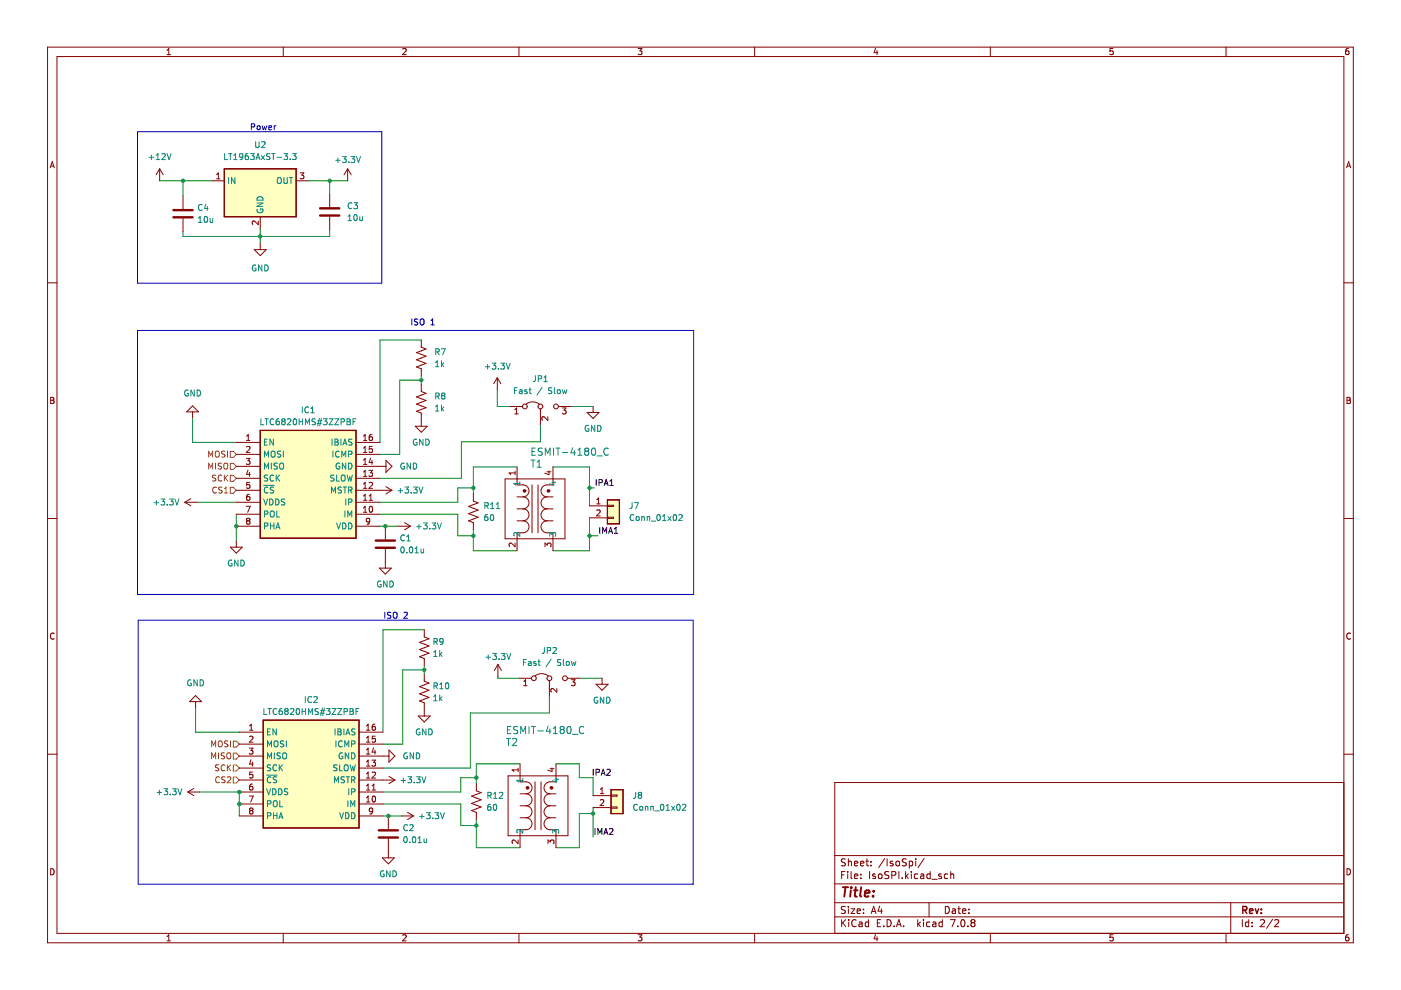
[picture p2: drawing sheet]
<svg xmlns="http://www.w3.org/2000/svg" width="297mm" height="210mm" viewBox="0 0 297 210" stroke-linecap="round" stroke-linejoin="round" font-family="sans-serif">
<g fill="none" stroke="#840000" stroke-width=".21">
<path d="M10.1 10h276.8v189.9h-276.8zM12.1 12h272.8v185.9h-272.8zM35.4 11.6h.8M35.4 10.7l.4-.4v1.3M60.1 10v2M85.4 10.4l.5-.1 .2 .4-.8 .9h.8M110 10v2M135.3 10.3h.8l-.4 .5 .3 .1v.6l-.1 .1-.6-.1M160 10v2M185.6 10.2l-.3 1h.8M185.9 10.7v.9M210 10v2"/>
<path d="M236 10.3h-.6l-.1 .6 .6-.1 .1 .7-.2 .1-.5-.1M259.9 10v2M285.9 10.3h-.4l-.2 .3v.7l.2 .3 .5-.1-.1-.7h-.4l-.2 .2M10.6 35.6l.5-1.3 .4 1.3M10.8 35.2h.6M285.5 35.6l.4-1.3 .5 1.3M285.6 35.2h.6M10.1 60h2M284.9 60h2M10.7 84.2h.5l.2 .3-.2 .4 .2 .1 .1 .3-.3 .2h-.5zM10.7 84.9h.5M285.6 84.2h.4l.3 .3-.3 .4 .3 .1v.3l-.2 .2h-.5z"/>
<path d="M285.6 84.9h.4M10.1 109.9h2M284.9 109.9h2M11.5 134.3a.58 .58 0 0 0-.8 .6 .58 .58 0 0 0 .8 .5M286.3 134.3a.58 .58 0 0 0-.8 .6 .58 .58 0 0 0 .8 .5M10.1 159.9h2M284.9 159.9h2M284.9 165.9h-107.9v32M10.7 184.2a.66 .66 0 0 1 .8 .6 .66 .66 0 0 1-.8 .7zM35.4 198.6l.4-.4v1.3M35.4 199.5h.8M60.1 197.9v2"/>
<path d="M85.4 198.3l.5-.1 .2 .4-.8 .9h.8M110 197.9v2M135.3 198.2h.8l-.4 .5 .3 .1v.6l-.1 .1-.6-.1M160 197.9v2M177 194.4h107.9M177 191.4h107.9M177 187.4h107.9M177 181.4h107.9M178.4 195v1.5M178.4 185.5h.5M178.7 195.6l.6 .9M179.2 184.8h-.8v1.5"/>
<path d="M179.2 192.3l-.5-.1-.3 .1v.5l.7 .2 .1 .4-.3 .3-.5-.1M179.2 182.2l-.5-.1-.3 .1v.5l.7 .2 .1 .4-.3 .3-.5-.1M179.3 195l-.9 .8M179.7 184.8v.1M179.7 185.3v1M179.9 182.7l.2-.1 .3 .1 .1 .9M179.9 182.1v1.5M179.9 192.2v.1M179.9 192.7v1M179.9 195v.1M179.9 195.5v1M180.4 192.7h.8l-.8 1h.8"/>
<path d="M180.4 184.8v1.3l.3 .2M181.2 185.8l.7-.2-.1-.2-.4-.1-.2 .2v.7h.6M181.2 183.1l.7-.2-.1-.2-.4-.1-.2 .2v.7h.6M181.5 195.1a.71 .71 0 0 0-1 .5 .71 .71 0 0 0 .7 .9l.3-.2M181.7 193.2l.7-.2v-.2l-.5-.1-.2 .2 .1 .7h.6M182.2 195.6h.5l.1 .9M182.4 183.1l.8-.2-.1-.2-.4-.1-.3 .2 .1 .7h.6M182.5 186.1v.2M182.5 185.4v.1M182.8 195.8l-.5 .1-.2 .2 .2 .4 .5-.1M183.1 193.5v.2M183.1 192.8v.1"/>
<path d="M183.6 182.6h.6M183.8 182.1v1.3l.4 .2M184.2 195.6l-.5-.1-.3 .3 .2 .6h.6M184.2 195v1.5M184.4 184.8v1.5M184.7 183.4v.2M184.7 182.7v.1M184.7 193.7l.5-1.5 .5 1.5M184.9 193.3h.7M185.6 185.4l-.4-.1-.2 .2 .1 .2 .5 .2v.3h-.6M185.6 198.1l-.3 1h.8M185.9 198.6v.9"/>
<path d="M186 195.7h.5M186.3 185.4l.2-.1 .4 .1 .1 .6-.1 .2-.4 .1-.2-.2zM186.5 192.1l-.3 1.1h.9M186.7 195h-.7v1.5h.7M186.9 192.7v1M187.4 196.3v.2M187.6 182l-1.3 1.9M188.1 195a.76 .76 0 0 1 .8 .7 .76 .76 0 0 1-.8 .8zM188.1 182.1v1.5M188.4 184.9l-.5-.1-.2 .1v.5l.6 .2 .1 .4-.2 .3-.6-.1M189.1 185.6l.7-.1 .1-.2v-.4l-.8-.1v1.5M189.3 182.7l-.4-.1-.2 .2 .1 .2 .5 .2v.3h-.6"/>
<path d="M189.6 196.3v.2M190.1 182.7l.3-.1 .3 .3v.4l-.3 .3-.3-.1-.2-.2zM190.1 196.5l.5-1.5 .5 1.5M190.2 196.1h.7M190.6 184.8v1.5M191.3 186.1v.2M191.6 196.3v.2M192 184.8v1.5M192.2 182.2l-.6-.1-.2 .1v.5l.6 .2 .2 .4-.3 .3-.6-.1M192.2 185.7l.4 .6M192.6 185.3l-.6 .6M192.8 182.7l.4-.1 .3 .3-.1 .6h-.6"/>
<path d="M192.8 182.6v1.5M193.2 184.8v.1M193.2 185.3v1M194.2 182.1v.1M194.2 182.6v1M194.6 195v1.5M194.6 185.4l-.4-.1-.3 .3 .1 .6h.6M194.7 195.9l.5 .6M195.2 195.5l-.6 .6M195.2 185.4h.6l.1 .9M195.8 195v.1M195.8 195.5v1"/>
<path d="M195.9 185.6l-.5 .1-.2 .2 .2 .4 .5-.1M195.9 182l-1.2 1.9M197 191.4v3M197.1 195.6l-.4-.1-.3 .3 .2 .6h.5M197.2 185.4l-.4-.1-.3 .3 .1 .6h.6M197.2 184.8v1.5M197.6 186.4h1.1M197.8 195.6h.6v.9M198.4 195.8l-.5 .1-.2 .2 .2 .4 .5-.1M199.6 185.4l-.4-.1-.2 .2 .1 .2 .5 .2v.3h-.6M199.8 195.6l-.4-.1-.3 .3 .1 .6h.6M199.8 195v1.5"/>
<path d="M200.4 192.2a.76 .76 0 0 1 .9 .7 .76 .76 0 0 1-.9 .8zM200.9 185.4l-.4-.1-.3 .3 .2 .6h.5M201.5 195h1l-.6 1.5M201.6 185.4l.2-.1 .3 .1 .1 .9M201.6 184.8v1.5M201.9 192.8h.6l.1 .9M202.6 193l-.5 .1-.2 .2 .2 .4 .5-.1M203.1 192.7h.5M203.1 196.3v.2M203.3 192.2v1.3l.3 .2M203.9 195.1l.2-.1a.8 .8 0 0 1 .5 .7 .8 .8 0 0 1-.5 .8l-.4-.6zM204.1 193.2l.7-.2-.1-.2-.4-.1-.2 .2v.7h.6"/>
<path d="M205.2 196.3v.2M205.4 193.5v.2M205.4 192.8v.1M206.1 195.6l-.2 .3v.3l.2 .3 .5-.1 .1-.2-.1-.4-.2-.2M206.1 195.6l-.2-.3 .2-.3 .5 .1 .1 .2-.3 .3M206.1 195.6h.3M210 197.9v2M236 198.2h-.6l-.1 .6 .6-.1 .1 .7-.2 .1-.5-.1M259.9 197.9v2M260.9 191.4v6.5M263.4 195v1.5M264.8 195.6l-.5-.1-.3 .3 .2 .6h.6"/>
<path d="M264.8 195v1.5M265.5 196.3v.2M265.5 195.6v.1M267.3 195.1l.5-.1 .3 .4-.9 1.1h.9M269.8 194.9l-1.3 1.9M270.3 195.1l.5-.1 .3 .4-.9 1.1h.9M285.6 184.2a.66 .66 0 0 1 .7 .6 .66 .66 0 0 1-.7 .7zM285.9 198.2l-.4 .1-.2 .2v.7l.2 .3 .5-.1-.1-.7h-.4l-.2 .2"/>
</g>
<path d="M263.5 193l.7-.1 .2-.2-.1-.4-.8-.1v1.5M263.9 193l.5 .7M264.9 193.2l.7-.2v-.3h-.5l-.2 .2 .1 .7h.6M266.1 192.7l.4 1 .4-1M267.4 193.5v.2M267.4 192.7v.2" fill="none" stroke="#840000" stroke-width=".3"/>
<path d="M178.7 188.1h1.1M179.3 188.1l-.3 2M180.4 188.8l-.2 1.3M180.5 188.1v.2M181.1 188.8h.7M181.4 188.1l-.2 1.7 .1 .2 .4 .1M182.6 188.1l-.2 1.7 .2 .3M183.4 189.4l.9-.2v-.3h-.8l-.2 .9 .3 .3 .6-.1M185.1 189.9v.2M185.2 188.9v.2" fill="none" stroke="#840000" stroke-width=".4"/>
<path d="M128.8 106h2.5v5.1h-2.5z" fill-rule="evenodd" fill="#ffffc2"/>
<path d="M128.8 106h2.5v5.1h-2.5z" fill="none" stroke="#840000" stroke-width=".25"/>
<path d="M129.6 167.4h2.5v5.1h-2.5z" fill-rule="evenodd" fill="#ffffc2"/>
<path d="M129.6 167.4h2.5v5.1h-2.5z" fill="none" stroke="#840000" stroke-width=".25"/>
<path d="M55.8 152.7h20.3v22.8h-20.3z" fill-rule="evenodd" fill="#ffffc2"/>
<path d="M55.8 152.7h20.3v22.8h-20.3z" fill="none" stroke="#840000" stroke-width=".25"/>
<path d="M47.6 35.8h15.2v10.1h-15.2z" fill-rule="evenodd" fill="#ffffc2"/>
<path d="M47.6 35.8h15.2v10.1h-15.2z" fill="none" stroke="#840000" stroke-width=".25"/>
<path d="M55.2 91.3h20.3v22.8h-20.3z" fill-rule="evenodd" fill="#ffffc2"/>
<path d="M47.6 35.8h15.2v10.1h-15.2zM55.2 91.3h20.3v22.8h-20.3zM128.8 106h2.5v5.1h-2.5zM55.8 152.7h20.3v22.8h-20.3zM129.6 167.4h2.5v5.1h-2.5z" fill="none" stroke="#840000" stroke-width=".25"/>
<g fill="none" stroke="#008400" stroke-width=".21">
<path d="M33.9 38.3h11.1M38.8 38.3v3.2M65.3 38.3h8.4M69.9 38.3v2.8M55.2 48.5v3.2M69.9 48.7v1.4h-31.1v-1M89.3 79.7v1.8M89.3 72.1h-8.7v21.7M40.8 88.6v5.2h9.3M89.3 80.6h-4.6v15.7h-4.1M105.4 82.6v3.6h2.8M109.6 99h-9.2v5.7"/>
<path d="M114.6 90v3.7h-16.8v7.7h-17.2M117.2 99h7.8v8.3M120.9 86.2h4.8M41.7 106.5h8.4M50.1 109v5.7M80.6 109h16.5v4.6h3.3M80.6 111.6h3.9M100.4 112.3v4.5h9.2M100.4 103.4h-3.3v3.1h-16.5M125 109.8v7h-7.8M125 113.6h1.8M125 103.4h1"/>
<path d="M90 133.5h-8.8v21.7M41.5 150v5.2h9.2M90 142h-4.6v15.8h-4.2M90 141.1v1.8M105.6 143.4v.4h4.5M116.5 147.6v3.6h-16.8v11.6h-18.5M122.8 143.8h4.9M42.4 167.9h8.3v5.1M81.2 170.5h16.5v4.5h3.3M81.2 173h3.9M101 164.9h-3.3v3h-16.5M101 173.8v5.9h9.3"/>
<path d="M110.3 162h-9.3v4.1M117.9 162h4.9v2.9h2.9v3.8M125.7 172.5h-2.9v7.2h-4.9M125.7 171.2v6.2"/>
</g>
<g fill="none" stroke="#0000c2" stroke-width=".21">
<path d="M29.2 27.9h51.7v32.1h-51.7zM53.3 26.9l.6-.1 .1-.4-.7-.2v1.3M54.6 26.8l.1-.1 .4 .1-.1 .7-.4-.1zM55.6 26.7l.2 .8 .3-.6 .2 .6 .3-.8M57 27.1l.6-.1-.1-.3h-.3l-.2 .1v.7h.5M58.1 26.7v.8M58.5 26.7l-.4 .2M29.2 70.1h117.9v55.9h-117.9zM87.3 67.6v1.3M88.6 67.7h-.7v.4l.6 .2 .1 .3-.3 .3-.4-.1M89.1 67.8l.3-.2a.43 .43 0 0 1 .5 .4v.5a.42 .42 0 0 1-.4 .4 .42 .42 0 0 1-.4-.4zM91.4 68.9h.7"/>
<path d="M91.4 68l.3-.4v1.3M29.3 131.5h117.6v56h-117.6zM81.6 129.8v1.3M82.9 129.9h-.7v.4l.5 .2 .2 .3-.3 .3-.5-.1M83.5 129.9l.2-.1a.43 .43 0 0 1 .5 .4v.5a.42 .42 0 0 1-.4 .4 .42 .42 0 0 1-.4-.4zM85.6 129.9l.5-.1 .3 .4-.8 .9h.8"/>
</g>
<g fill="none" stroke="#000" stroke-width=".21">
<path d="M126.4 101.7v1.2M127 102.3h.6l.1-.5-.7-.1v1.2M127.2 111.8v1.3M127.8 113.1v-1.3l.4 .9 .4-.9v1.3M128.1 102.9l.4-1.2 .4 1.2M128.2 102.6h.6M129 113.1l.5-1.3 .4 1.3M129.2 112.7h.6M129.3 102.9h.7M129.3 102l.4-.3v1.2M130.2 113.1h.8M130.2 112.2l.4-.4v1.3"/>
<path d="M125.8 163.1v1.3M126.1 175.7v1.2M126.4 163.8l.6-.1v-.5l-.6-.1v1.3M126.8 176.9v-1.2l.4 .9 .4-.9v1.2M127.5 164.4l.4-1.3 .4 1.3M127.6 164h.6M128 176.9l.4-1.2 .5 1.2M128.1 176.6h.6M128.7 163.2l.5-.1 .2 .4-.8 .9h.8M129.2 175.8l.5-.1 .3 .3-.8 .9h.8"/>
</g>
<g fill="none" stroke="#848400" stroke-width=".21">
<path d="M44.2 96.9v-1.3l.5 1 .4-1v1.3M44.2 99.5v-1.3l.5 .9 .4-.9v1.3M45.7 95.8l.2-.2a.43 .43 0 0 1 .6 .5v.4a.42 .42 0 0 1-.4 .4 .42 .42 0 0 1-.5-.4zM45.7 98.2v1.3M47 98.2l-.7 .1v.4l.5 .2 .2 .3-.3 .3-.5-.1M47.5 98.4l.3-.2a.43 .43 0 0 1 .5 .4v.4a.42 .42 0 0 1-.4 .5 .42 .42 0 0 1-.4-.5zM47.7 95.7l-.7 .1v.3l.6 .3 .1 .3-.2 .2h-.5M48.2 95.6v1.3M48.8 98.2h.7l.6 .7-.6 .6h-.7zM48.8 95.7h.7l.6 .6-.6 .7h-.7zM45.8 100.8h-.7v.4l.5 .3 .2 .3-.3 .2-.5-.1M45.9 103.4a.56 .56 0 0 0-.8 .5 .56 .56 0 0 0 .8 .5"/>
<path d="M47 100.8a.56 .56 0 0 0-.8 .6 .56 .56 0 0 0 .8 .5M47.1 103.3l-.7 .1v.3l.6 .3 .1 .3-.3 .2h-.4M47.6 100.7v1.3M47.6 104.5h.7M47.6 103.6l.3-.3v1.2M47.8 101.3l.5 .7M48.3 100.7l-.7 .8M48.8 100.8h.7l.6 .6-.6 .7h-.7zM48.8 103.3h.7l.6 .7-.6 .6h-.7zM44.9 158.4v-1.3l.4 .9 .4-.9v1.3M46.3 157.3l.3-.2a.43 .43 0 0 1 .5 .4v.4a.42 .42 0 0 1-.4 .5 .42 .42 0 0 1-.4-.5zM46.3 159.6v1.3"/>
<path d="M47.6 159.7h-.7v.4l.6 .2 .1 .3-.2 .3-.5-.1M48.1 159.8l.3-.2a.43 .43 0 0 1 .5 .4v.5a.42 .42 0 0 1-.4 .4 .42 .42 0 0 1-.4-.4zM48.3 157.1l-.6 .1v.4l.5 .2 .1 .3-.2 .3-.5-.1M48.9 157.1v1.3M49.5 159.7h.6l.6 .6-.6 .6h-.6zM49.5 157.1h.6l.6 .7-.6 .6h-.6zM44.9 160.9v-1.3l.4 .9 .4-.9v1.3M46.4 162.2l-.7 .1v.3l.6 .3 .1 .3-.2 .2h-.5M46.5 164.8a.56 .56 0 0 0-.8 .5 .56 .56 0 0 0 .8 .5M47.7 162.3a.56 .56 0 0 0-.8 .5 .56 .56 0 0 0 .8 .5M47.7 164.8h-.6v.4l.5 .2 .1 .3-.2 .3-.5-.1M48.2 162.2v1.2"/>
<path d="M48.2 164.8l.5-.1 .2 .4-.8 .9h.8M48.4 162.7l.5 .7M48.9 162.2l-.7 .7M49.5 162.2h.6l.6 .6-.6 .7h-.6zM49.5 164.8h.6l.6 .6-.6 .6h-.6z"/>
</g>
<g fill="none" stroke="#840000" stroke-width=".21">
<path d="M33.9 35.8l-.8 1.3M33.9 35.8v2.5M33.9 35.8l.7 1.3M45 38.3h2.6M45.9 37.9h.8M45.9 37l.4-.4v1.3M62.8 38.3h2.5M63.6 36.6h.8l-.4 .5 .4 .2v.5l-.2 .1-.6-.1M73.7 35.8l-.8 1.3M73.7 35.8v2.5M73.7 35.8l.8 1.3M38.8 41.5v2.8"/>
<path d="M38.8 46.3v2.8M53.9 52.9h2.5l-1.2 1.3zM54.8 46.9v.7l-.9-.7-.4 .2 .1 .5M55.2 45.9v2.6M55.2 51.7v1.2M69.9 41.1v2.8M69.9 45.9v2.8M89.3 72.1v1.5l1 .4-2 .8 2 .7-2 .8 2 .7-2 .8 1 .4v1.5M40.8 87.3v1.3M40.8 86.1l1.3 1.2h-2.5zM50.1 98.9h5.1M50.1 93.8h5.1"/>
<path d="M50.1 96.3h5.1M52.2 97.2h.8l-.4 .5 .3 .1v.5l-.1 .2-.6-.2M52.3 93.4h.7M52.3 92.5l.3-.4v1.3M52.3 94.8l.5-.1 .2 .3-.8 .9h.8M52.6 99.7l-.3 .9h.8M75.5 98.9h6.3M75.5 93.8h5.1M75.5 96.3h5.1M77.1 93.4h.7M77.1 92.5l.3-.4v1.3M77.1 95l.3-.3v1.2"/>
<path d="M77.1 97.6l.3-.4v1.3M77.1 98.5h.7M77.1 95.9h.7M78.2 99.7h.8l-.4 .5 .3 .1v.6l-.2 .1-.5-.1M78.6 97.1l-.3 .9h.7M78.9 92.1l-.4 .1-.2 .2v.7l.2 .3 .4-.1v-.6l-.4-.1-.2 .2M78.9 97.6v.9M78.9 94.7h-.6v.6l.6-.1v.6l-.2 .1-.4-.1M81.8 97.6l1.3 1.3-1.3 1.2zM88 90.4h2.6l-1.3 1.2zM89.3 81.5v1.5l1 .4-2 .8 2 .7-2 .8 2 .7-2 .8 1 .4v2.8M105.4 80.1l-.7 1.3"/>
<path d="M105.4 80.1v2.5M105.4 80.1l.8 1.3M108.2 86.2h2.6M109.1 87.8h.8M109.1 86.9l.4-.4v1.3M109.2 99.9v.7M109.6 99v3.8h1.3a1.27 1.27 0 0 1 1.3 1.3 1.27 1.27 0 0 1-1.3 1.3M111.5 85.7a2.26 2.26 0 0 1 2.8 0M114.6 86.7v3.3M116.2 88.4v.7l-1-.7-.3 .2 .1 .5M116.4 99.9v.7l-.9-.3M117.2 99v3.8h-1.2a1.27 1.27 0 0 0-1.3 1.3 1.27 1.27 0 0 0 1.3 1.3"/>
<path d="M118.4 86.2h2.5M119.2 86.5h.8l-.4 .5 .4 .1v.5l-.2 .2-.6-.2M124.5 87.5h2.5l-1.3 1.2zM125.7 86.2v1.3M39.2 106.5l1.3 .8M39.2 106.5h2.5M40.5 105.7l-1.3 .8M48.8 116h2.6l-1.3 1.3zM50.1 111.6h5.1M50.1 114.7v1.3M50.1 104h5.1M50.1 106.5h5.1"/>
<path d="M50.1 109h5.1M50.1 101.4h5.1M52.2 107.3h.9l-.6 1.3M52.5 110.4h.3M52.5 110.4l-.2 .3v.3l.2 .2 .4-.1 .1-.2v-.2l-.2-.3M52.5 110.4l-.2-.2 .2-.3h.3l.2 .2-.2 .3M52.9 100.2v.8M52.9 104.8l-.4 .1-.2 .2v.7l.2 .3 .4-.1v-.6l-.4-.1-.2 .2M52.9 102.3h-.6v.6l.6-.1v.6l-.1 .1-.5-.1M75.5 111.6h5.1M75.5 104h7.6M75.5 106.5h5.1"/>
<path d="M75.5 109h5.1M75.5 101.4h5.1M77.1 108.6h.7M77.1 100.1l.3-.4v1.3M77.1 102.6l.3-.3v1.2M77.1 105.2l.3-.4v1.3M77.1 107.7l.3-.4v1.3M77.1 106.1h.7M77.1 103.5h.7M77.1 101h.7M78.3 102.4l.4-.1 .3 .3-.8 .9h.8M78.3 106.1h.7"/>
<path d="M78.3 105.2l.3-.4v1.3M78.4 107.5l.2-.2a.68 .68 0 0 1 .4 .7 .68 .68 0 0 1-.4 .6l-.3-.5zM78.4 110.4l-.3 .3-.3-.1-.1-.6 .4-.1 .3 .2-.1 .8-.2 .2-.3 .1M81.7 111.6v2.8M81.7 116.4v4.1M81.8 103.2l1.3 .8M83.1 104l-1.3 .7M84.5 111.6h2.5M85.8 110.8l1.2 .8M87 111.6l-1.2 .7M100.4 104.7v1.5l1 .4-2.1 .8 2.1 .7-2.1 .8 2.1 .8-2.1 .7 1.1 .4v1.5M107.1 101.5h12.7v12.7h-12.7z"/>
<path d="M109.2 115.1v.8l-.9-.8-.4 .3 .2 .5M109.2 100.3h-1.3l.4 .3M109.6 105.4h1.3M109.6 107.9h1.3M109.6 110.4h1.3M110.9 105.4a1.27 1.27 0 0 1 1.3 1.2 1.27 1.27 0 0 1-1.3 1.3M110.9 107.9a1.27 1.27 0 0 1 1.3 1.3 1.27 1.27 0 0 1-1.3 1.2M110.9 110.4a1.27 1.27 0 0 1 1.3 1.3 1.27 1.27 0 0 1-1.3 1.3h-1.3v3.8M112.8 102.8v10.2M114.1 102.8v10.2M115.6 115.9v-.8l.4 .5 .2-.4h.5l.1 .2-.1 .5M116 105.4a1.27 1.27 0 0 0-1.3 1.2 1.27 1.27 0 0 0 1.3 1.3"/>
<path d="M116 107.9a1.27 1.27 0 0 0-1.3 1.3 1.27 1.27 0 0 0 1.3 1.2M116 110.4a1.27 1.27 0 0 0-1.3 1.3 1.27 1.27 0 0 0 1.3 1.3h1.2v3.8M116 105.4h1.2M116 107.9h1.2M116 110.4h1.2M116 100h.8M125 107.3h3.8M125 109.8h3.8M126.5 106.8h.8M126.5 105.9l.4-.3v1.2M126.5 108.2l.5-.1 .3 .4-.8 .9h.8M128.8 107.1h1.3v.3h-1.3z"/>
<path d="M128.8 109.7h1.3v.2h-1.3zM80.4 120.5h2.6l-1.3 1.2zM90 133.5v1.6l1 .3-2.1 .8 2.1 .8-2.1 .7 2.1 .8-2.1 .7 1.1 .4v1.5M41.5 148.8v1.2M41.5 147.5l1.2 1.3h-2.5zM50.7 155.2h5.1M50.7 157.8h5.1M52.8 158.6h.8l-.4 .5 .4 .1v.6l-.2 .1-.6-.1M52.9 154.8h.7M52.9 153.9l.4-.4v1.3M52.9 156.2l.5-.1 .2 .3-.8 1h.8M76.1 155.2h5.1"/>
<path d="M76.1 157.8h5.1M77.7 154.8h.7M77.7 153.9l.4-.4v1.3M77.7 156.4l.4-.3v1.3M77.7 159l.4-.4v1.3M77.7 159.9h.7M77.7 157.4h.7M79.2 158.6l-.3 .9h.8M79.5 153.5l-.4 .1-.1 .2-.1 .8 .2 .2 .5-.1-.1-.6-.4-.1-.2 .3M79.5 159v.9M79.6 156.1h-.6l-.1 .6 .6-.1 .1 .6-.2 .2-.5-.2M82.5 159l1.2 1.3-1.2 1.3z"/>
<path d="M88.7 151.8h2.5l-1.2 1.3zM90 142.9v1.5l1 .4-2.1 .8 2.1 .7-2.1 .8 2.1 .8-2.1 .7 1.1 .4v2.8M105.6 140.9l-.8 1.3M105.6 140.9v2.5M105.6 140.9l.7 1.3M110.1 143.8h2.6M111 145.4h.8M111 144.5l.4-.4v1.3M113.4 143.3a2.26 2.26 0 0 1 2.8 0M116.5 144.3v3.3M118.1 146v.8l-.9-.8-.4 .2 .1 .5M120.3 143.8h2.5"/>
<path d="M121.1 144.1h.8l-.4 .5 .4 .1v.6l-.2 .1-.6-.1M126.4 145.1h2.5l-1.2 1.2zM127.7 143.8v1.3M39.8 167.9h2.6M39.8 167.9l1.3 .8M41.1 167.2l-1.3 .7M50.7 170.5h5.1M50.7 167.9h5.1M50.7 165.4h5.1M50.7 162.8h5.1M50.7 160.3h5.1M50.7 173h5.1"/>
<path d="M52.8 168.8h.9l-.5 1.2M53.2 171.9l-.3-.3 .3-.3h.2l.2 .3-.2 .3M53.2 171.9l-.3 .2 .1 .4 .2 .1 .3-.1 .1-.2v-.2l-.2-.2M53.2 171.9h.2M53.2 161.1l-.3 .9h.8M53.5 166.2l-.3 .1-.2 .2-.1 .8 .3 .2 .4-.1-.1-.6-.3-.1-.3 .3M53.5 161.6v.8M53.6 163.7h-.6l-.1 .6 .6-.1 .1 .6-.2 .2-.5-.2M76.1 170.5h5.1M76.1 167.9h5.1M76.1 165.4h7.6M76.1 162.8h5.1"/>
<path d="M76.1 160.3h6.4M76.1 173h5.1M77.7 170h.7M77.7 161.5l.4-.3v1.2M77.7 164.1l.4-.4v1.3M77.7 166.6l.4-.4v1.3M77.7 169.1l.4-.3v1.2M77.7 167.5h.7M77.7 165h.7M77.7 162.4h.7M78.8 161.2h.8l-.4 .4 .4 .2v.5l-.2 .1-.6-.1M78.9 163.8l.5-.1 .2 .4-.8 .9h.8"/>
<path d="M78.9 167.5h.7M78.9 166.6l.4-.4v1.3M79 168.9l.2-.1a.68 .68 0 0 1 .4 .6 .68 .68 0 0 1-.4 .6l-.3-.4zM79 171.9l-.2 .2-.4-.1v-.6l.4-.1 .2 .3v.7l-.2 .2-.4 .1M82.3 173v2.8M82.3 177.8v4.1M82.5 164.6l1.2 .8M83.7 165.4l-1.2 .7M85.1 173h2.6M86.4 172.2l1.3 .8M87.7 173l-1.3 .8M101 166.1v1.6l1 .4-2 .7 2 .8-2 .7 2 .8-2 .8 1 .3v1.6"/>
<path d="M107.7 164.5h12.7v12.7h-12.7zM109.8 162.9v.7M109.8 178.1v.8l-.9-.8-.3 .2 .1 .5M109.8 163.2h-1.2l.3 .4M110.3 162v3.8h1.2a1.27 1.27 0 0 1 1.3 1.2 1.27 1.27 0 0 1-1.3 1.3M110.3 168.3h1.2M110.3 170.8h1.2M110.3 173.4h1.2M111.5 168.3a1.27 1.27 0 0 1 1.3 1.3 1.27 1.27 0 0 1-1.3 1.2M111.5 170.8a1.27 1.27 0 0 1 1.3 1.3 1.27 1.27 0 0 1-1.3 1.3M111.5 173.4a1.27 1.27 0 0 1 1.3 1.3 1.27 1.27 0 0 1-1.3 1.2h-1.2v3.8M113.4 165.8v10.1"/>
<path d="M114.7 165.8v10.1M116.2 178.9v-.8l.5 .4 .1-.3h.5l.2 .1-.2 .6M116.6 168.3a1.27 1.27 0 0 0-1.3 1.3 1.27 1.27 0 0 0 1.3 1.2M116.6 170.8a1.27 1.27 0 0 0-1.3 1.3 1.27 1.27 0 0 0 1.3 1.3M116.6 173.4a1.27 1.27 0 0 0-1.3 1.3 1.27 1.27 0 0 0 1.3 1.2h1.3v3.8M116.6 168.3h1.3M116.6 170.8h1.3M116.6 173.4h1.3M116.6 163h.9M117 162.8v.8l-.9-.3M117.9 162v3.8h-1.3a1.27 1.27 0 0 0-1.3 1.2 1.27 1.27 0 0 0 1.3 1.3M125.7 168.7h3.9"/>
<path d="M125.7 171.2h3.9M127.3 168.3h.7M127.3 167.4l.4-.4v1.3M127.3 169.7l.5-.2 .2 .4-.8 .9h.8M129.6 168.6h1.2v.2h-1.2zM129.6 171.1h1.2v.3h-1.2zM81.1 181.9h2.5l-1.3 1.3z"/>
<circle cx="111.3" cy="86.2" r=".51"/>
<circle cx="114.6" cy="86.2" r=".51"/>
<circle cx="117.9" cy="86.2" r=".51"/>
<circle cx="113.2" cy="143.8" r=".51"/>
<circle cx="116.5" cy="143.8" r=".51"/>
<circle cx="119.8" cy="143.8" r=".51"/>
</g>
<g fill="none" stroke="#008484" stroke-width=".21">
<path d="M31.6 33.4h1M32.1 32.9v.9M33.1 33.8h.8M33.1 32.9l.4-.3v1.2M34.3 32.7l.5-.1 .3 .3-.8 .9h.8M35.4 32.6l.4 1.2 .5-1.2M47.6 32.6v1.2h.6M48.5 32.6h.7M48.5 37.6v1.3M48.8 32.6v1.2M49.6 33.8h.7M49.6 32.9l.3-.3v1.2"/>
<path d="M49.8 37.6v1.3l-.7-1.3v1.3M51.5 33.1l-.3 .3-.3-.1-.1-.6 .4-.1 .3 .2-.1 .7-.2 .3h-.3M52.6 32.6h-.4l-.2 .3v.7l.2 .2 .4-.1v-.6l-.4-.1-.2 .3M53.1 32.6h.8l-.4 .4 .3 .2v.5l-.1 .1-.6-.1M54.2 30v1.1l.2 .2 .4-.1 .1-.1v-1.1M54.3 33.8l.4-1.2 .4 1.2M54.4 33.5h.6M55.4 33l.7 .8M55.5 30.1l.5-.1 .2 .4-.8 .9h.8M56.1 33l-.7 .8M57.2 32.6l-.6 .1v.3l.5 .3 .1 .3-.2 .2h-.5M57.6 32.6h.7"/>
<path d="M58 32.6v1.2M58.7 33.4h1M59 37.7l.1-.1a.43 .43 0 0 1 .5 .5v.4a.42 .42 0 0 1-.4 .4 .42 .42 0 0 1-.4-.4zM60.2 37.6v1.1l.2 .2h.4l.1-.2v-1.1M60.2 32.6h.8l-.4 .4 .3 .2v.5l-.2 .1-.5-.1M61.3 37.6h.8M61.5 33.7v.1M61.7 37.6v1.3M62 32.6h.8l-.4 .4 .3 .2v.5l-.2 .1-.5-.1M71.2 34h.9M71.7 33.5v1M72.6 33.2h.8l-.4 .5 .3 .1v.5l-.1 .2-.6-.2"/>
<path d="M73.9 34.3v.2M74.4 33.2h.8l-.4 .5 .4 .1v.5l-.2 .2-.6-.2M75.6 33.2l.4 1.3 .4-1.3M42.1 46.3l.3-.4v1.3M42.1 47.2h.7M42.9 43.5a.56 .56 0 0 0-.8 .5 .56 .56 0 0 0 .8 .5M43.4 46l.2-.1a.68 .68 0 0 1 .4 .6 .68 .68 0 0 1-.4 .7l-.3-.5zM43.6 43.3l-.3 .9h.8M43.9 43.8v.8M44.6 46.3v.8l.5-.1M45.1 46.3v.9M54.2 56.2a.58 .58 0 0 0-.7 .6 .58 .58 0 0 0 .8 .5v-.4h-.3"/>
<path d="M54.5 43h1.3l-1.3 .8h1.3M54.5 44.4a.58 .58 0 0 0 .6 .7 .58 .58 0 0 0 .5-.8h-.4v.3M54.5 42a.68 .68 0 0 1 .8-.3 .68 .68 0 0 1 .5 .7h-1.3zM55.5 56.2v1.2l-.7-1.2v1.2M56.1 56.2a.64 .64 0 0 1 .8 .6 .64 .64 0 0 1-.8 .6zM73.8 46.8h.7M73.8 45.9l.4-.4v1.3M74.6 43.1a.56 .56 0 0 0-.8 .5 .56 .56 0 0 0 .8 .5M75 43h.8l-.4 .5 .3 .1v.5l-.1 .1-.6-.1M75.2 45.6l.1-.1a.68 .68 0 0 1 .5 .6 .68 .68 0 0 1-.5 .7 .84 .84 0 0 1-.1-1.2zM76.3 45.9v.8h.5M76.8 45.9v.9"/>
<path d="M92.3 77.8h.8M92.3 76.8l.4-.3v1.3M92.4 74.6l.6-.1 .1-.4-.7-.2v1.3M92.7 74.6l.4 .6M93.5 73.9h.9l-.6 1.3M93.6 76.5v1.3M93.7 77.3l.4 .5M94.1 76.9l-.5 .5M102.9 77.8h1M103.4 77.3v1M104.4 77h.7l-.4 .5 .4 .1v.5l-.2 .2-.5-.2M105.7 78.1v.2"/>
<path d="M106.2 77h.7l-.4 .5 .4 .1v.5l-.2 .2-.5-.2M107.3 77l.4 1.3 .5-1.3M113.5 79.7v1l-.5 .2M39.9 82.8a.58 .58 0 0 0-.8 .5 .58 .58 0 0 0 .8 .6v-.5h-.2M41.2 82.7v1.3l-.7-1.3v1.3M41.8 82.7a.64 .64 0 0 1 .7 .6 .64 .64 0 0 1-.7 .7zM55.3 88.8v1.3h.6M56.1 93.7h.4M56.1 96.9v-1.3l.4 1 .4-1v1.3M56.1 99.5v-1.3l.4 .9 .4-.9v1.3M56.2 88.8h.7M56.5 88.8v1.3"/>
<path d="M56.7 93.1h-.6v1.3h.6M57.5 95.8l.3-.2a.43 .43 0 0 1 .5 .5v.4a.42 .42 0 0 1-.4 .4 .42 .42 0 0 1-.4-.4zM57.5 98.2v1.3M58 93.1v1.3l-.8-1.3v1.3M58 88.9a.56 .56 0 0 0-.7 .5 .56 .56 0 0 0 .7 .5M58.8 98.2l-.7 .1v.4l.6 .2 .1 .3-.2 .3-.5-.1M59.1 88.8l-.3 .1-.2 .2-.1 .7 .3 .3 .4-.2-.1-.6h-.3l-.3 .2M59.3 98.4l.3-.2a.43 .43 0 0 1 .5 .4v.4a.42 .42 0 0 1-.4 .5 .42 .42 0 0 1-.4-.5zM59.5 95.7l-.6 .1v.3l.5 .3 .1 .3-.2 .2h-.5M60 89.3l-.3 .3 .1 .3 .2 .2 .3-.1 .2-.2v-.2l-.3-.3M60 89.3l-.3-.2 .3-.3h.2l.3 .2-.3 .3M60 89.3h.2"/>
<path d="M60.1 95.6v1.3M60.9 88.9l.5-.1 .3 .4-.8 .9h.8M62.3 88.9l.2-.1a.68 .68 0 0 1 .4 .6 .68 .68 0 0 1-.4 .7 .84 .84 0 0 1-.2-1.2zM63.4 88.8v1.3M63.4 89.4h.8M64.1 86.3v1.2M64.2 88.8v1.3M64.8 90.1v-1.3l.4 .9 .4-.9v1.3M65.4 86.4a.56 .56 0 0 0-.8 .5 .56 .56 0 0 0 .8 .5M65.9 86.6l.4-.3v1.2M65.9 87.5h.7M66.9 88.9h-.7v.4l.5 .2 .2 .3-.3 .3-.5-.1"/>
<path d="M67.2 89.8h.9M67.4 89.2h.9M67.7 88.7l-.3 1.6M68.1 88.7l-.3 1.6M68.6 88.8h.7l-.4 .5 .4 .1v.5l-.2 .2-.5-.2M69.8 88.8h.8l-.8 1.3h.8M70.4 93.1v1.3M70.6 95.6v1.3M71 88.8h.8l-.8 1.3h.8M71 93.1h.4l.3 .3-.3 .3 .3 .1v.3l-.2 .3h-.5zM71 93.7h.4M71.9 95.8a.56 .56 0 0 0-.8 .5 .56 .56 0 0 0 .8 .5"/>
<path d="M72 98.2a.58 .58 0 0 0-.8 .6 .58 .58 0 0 0 .8 .5v-.4h-.2M72.3 93.1v1.3M72.3 89.5l.6-.1 .1-.5-.7-.1v1.3M72.5 96.9v-1.3l.4 1 .4-1v1.3M72.7 94.4l.4-1.3 .4 1.3M72.8 94h.6M73.3 98.2v1.3l-.7-1.3v1.3M73.6 88.8h.4l.2 .2-.2 .4 .2 .1 .1 .3-.2 .3h-.5zM73.6 89.4h.4M73.9 96.3h.6l.1-.5-.7-.2v1.3M73.9 98.2a.64 .64 0 0 1 .7 .6 .64 .64 0 0 1-.7 .7zM74.6 93.2h-.6v.4l.5 .2 .1 .3-.2 .3-.5-.1"/>
<path d="M74.8 89.4h.5M75.5 88.8h-.7v1.3M85.7 98.2a.58 .58 0 0 0-.7 .6 .58 .58 0 0 0 .8 .5v-.4h-.3M87 98.2v1.3l-.7-1.3v1.3M87.6 98.2a.64 .64 0 0 1 .8 .6 .64 .64 0 0 1-.8 .7zM88.4 93.2a.58 .58 0 0 0-.8 .6 .58 .58 0 0 0 .8 .5v-.5h-.2M89.7 93.1v1.3l-.7-1.3v1.3M90.3 93.1a.64 .64 0 0 1 .7 .6 .64 .64 0 0 1-.7 .7zM92.3 86.2l.4-.3v1.2M92.3 87.1h.8M92.4 84l.6-.1 .1-.4-.7-.2v1.3M92.7 84l.4 .6"/>
<path d="M93.6 85.9v1.2M93.7 86.7l.4 .4M93.8 83.9l-.2 .2 .1 .4 .1 .1 .4-.1 .1-.1v-.3l-.2-.2M93.8 83.9l-.2-.3 .2-.3h.3l.2 .3-.2 .3M93.8 83.9h.3M94.1 86.3l-.5 .5M109.1 82.8h.4M109.7 82.2h-.6v1.3M110.2 82.7h.4l.1 .8M110.7 82.9l-.6 .3 .2 .3 .4-.1M111.7 82.7l-.3-.1-.1 .2v.2l.4 .1v.3h-.4M112.2 82.6h.4"/>
<path d="M112.3 82.2v1.1l.3 .2M112.6 97.5h.8M112.8 95.7h.5M113 97.5v1.6M113.5 95h-.7v1.5h.7M113.9 99.1h.8M113.9 98l.4-.5v1.6M114.1 80.3h.6l.1-.5-.7-.1v1.2M114.9 82.1l-1 1.7M115 95.1l-.6-.1-.2 .1v.5l.6 .3 .2 .3-.3 .3h-.6M115.3 80.9h.8M115.3 80l.4-.3v1.2"/>
<path d="M115.6 96.5v-1.5l.5 1.1 .5-1.1v1.5M117 82.3h-.7v.4l.6 .2 .1 .3-.2 .3-.5-.1M117.4 95v1.5M117.5 82.2v1.1l.2 .2M117.9 95h.8M118.2 82.7l.2-.1 .3 .1v.7l-.5-.1zM118.3 95v1.5M119.2 82.6l.3 .9 .2-.6 .3 .6 .2-.9M119.2 95.9h1.2M121.4 94.9l-.3 1.1h.9M121.8 95.5v1M122.5 96.5h.9"/>
<path d="M122.5 95.4l.4-.4v1.5M124.2 95.7l-.2 .2v.5l.2 .1h.5l.1-.3v-.4l-.3-.1M124.2 95.7l-.2-.3 .2-.4h.3l.3 .3-.3 .4M124.2 95.7h.3M124.8 90.3a.58 .58 0 0 0-.8 .5 .58 .58 0 0 0 .8 .5v-.4h-.2M125.6 95.1l.2-.1a.81 .81 0 0 1 .5 .8 .81 .81 0 0 1-.5 .7l-.2-.1-.2-.5zM126.1 90.2v1.3l-.7-1.3v1.3M126.6 96.7h1.1M126.7 90.2a.64 .64 0 0 1 .7 .6 .64 .64 0 0 1-.7 .7zM129 95.1a.72 .72 0 0 0-1 .6 .72 .72 0 0 0 .7 .8l.3-.1M32.7 106.6h.9M33.2 106.1v1"/>
<path d="M34.1 105.8h.8l-.4 .5 .4 .1v.6l-.2 .1-.6-.1M35.5 107v.1M35.9 105.8h.8l-.4 .5 .4 .1v.6l-.2 .1-.6-.1M37.1 105.8l.4 1.3 .4-1.3M49.1 118.8a.58 .58 0 0 0-.7 .6 .58 .58 0 0 0 .8 .5v-.4h-.3M50.5 118.7v1.3l-.8-1.3v1.3M51.1 118.7a.64 .64 0 0 1 .7 .7 .64 .64 0 0 1-.7 .6zM55.9 105.8l.4 1.3 .4-1.3M55.9 102.9h2.2M56.1 111.5h.6v-.5l-.6-.1v1.2M56.1 109l.6-.1v-.4l-.6-.2v1.3M56.7 100.8h-.6v.4l.5 .3 .1 .3-.2 .2-.5-.1"/>
<path d="M56.8 103.4a.56 .56 0 0 0-.8 .5 .56 .56 0 0 0 .8 .5M57.2 105.8a.64 .64 0 0 1 .7 .6 .64 .64 0 0 1-.7 .7zM57.4 108.5l.2-.2a.43 .43 0 0 1 .5 .5v.4a.42 .42 0 0 1-.4 .4 .42 .42 0 0 1-.4-.4zM57.4 110.9v1.2M57.4 111.5h.7M58 100.8a.56 .56 0 0 0-.8 .6 .56 .56 0 0 0 .8 .5M58 103.3l-.6 .1v.3l.5 .3 .1 .3-.2 .2h-.5M58.1 110.9v1.2M58.4 105.8a.64 .64 0 0 1 .8 .6 .64 .64 0 0 1-.8 .7zM58.5 112.1l.4-1.2 .4 1.2M58.6 100.7v1.3M58.6 111.8h.6"/>
<path d="M58.7 108.3v1.3h.6M58.7 101.3l.6 .7M59.3 100.7l-.7 .8M60.4 105.9h-.7v.4l.6 .2 .1 .3-.3 .3-.4-.1M70.3 104.5v-1.2l.4 .9 .4-.9v1.2M70.8 100.8h-.6v.4l.5 .3 .1 .3-.2 .2-.5-.1M71.4 100.7v1.3h.6M71.4 110.9l.4 1.2 .4-1.2M72.4 100.9l.2-.2a.43 .43 0 0 1 .6 .4v.5a.42 .42 0 0 1-.4 .4 .42 .42 0 0 1-.5-.4zM72.4 103.3l-.7 .1v.3l.6 .3 .1 .3-.2 .2h-.5M72.6 110.9a.64 .64 0 0 1 .8 .6 .64 .64 0 0 1-.8 .6zM72.8 103.3h.7"/>
<path d="M73.1 108.3v1.3M73.1 103.3v1.2M73.3 105.8v1.3M73.6 100.7l.3 1.3 .3-.9 .2 .9 .3-1.3M73.7 109.6v-1.3l.5 .9 .4-.9v1.3M73.9 110.9a.64 .64 0 0 1 .7 .6 .64 .64 0 0 1-.7 .6zM73.9 106.5l.6-.1 .1-.5-.7-.1v1.3M73.9 103.9h.6l.1-.5-.7-.1v1.2M74.2 103.9l.4 .6M84.4 104h1M84.9 103.6v.9M85.1 116.1l.2-.1a.68 .68 0 0 1 .4 .6 .68 .68 0 0 1-.4 .6l-.3-.5z"/>
<path d="M85.8 113.5a.56 .56 0 0 0-.8 .6 .56 .56 0 0 0 .8 .5M85.9 103.3h.7l-.4 .4 .4 .2v.5l-.2 .1-.5-.1M86.2 117.1v.1M86.2 114.7h.8M86.2 113.8l.4-.4v1.3M86.9 116.1l.2-.1a.68 .68 0 0 1 .4 .6 .68 .68 0 0 1-.4 .6l-.3-.5zM87.2 104.4v.1M87.7 103.3h.8l-.5 .4 .4 .2v.5l-.2 .1-.5-.1M88 116.3l.4-.3v1.2M88 117.2h.7M88.3 111.7h1M88.8 103.3l.4 1.2 .5-1.2"/>
<path d="M88.8 111.2v.9M89.3 116.4v.8l.5-.1M89.8 110.9h.8l-.5 .5 .4 .1v.5l-.2 .1-.5-.1M89.8 116.4v.8M91.1 112v.1M91.6 110.9h.8l-.4 .5 .3 .1v.5l-.2 .1-.5-.1M92.7 110.9l.5 1.2 .4-1.2M102.8 107.2h.6l.1-.5-.7-.1v1.2M103.1 107.2l.4 .6M103.3 109.1l-.3 .1-.2 .2-.1 .7 .3 .3 .4-.1-.1-.7h-.3l-.3 .2M104 107.8h.7M104 106.9l.4-.3v1.2"/>
<path d="M104.1 109.2l.2-.1a.68 .68 0 0 1 .4 .6 .68 .68 0 0 1-.4 .7l-.3-.5zM105.2 107.8h.7M105.2 106.9l.4-.3v1.2M110.2 102.1v.8M110.2 112.9v.8l-.9-.8-.4 .3 .2 .4M110.2 102.5h-1.3l.4 .4M116.6 113.7v-.8l.4 .4 .2-.3h.5l.1 .2-.1 .5M117 102.3h.8M117.4 102.1v.8l-.9-.3M134 106.6v1.1l-.5 .1M134.4 109.2a.56 .56 0 0 0-.8 .5 .56 .56 0 0 0 .8 .6M134.5 106.6h.8l-.5 1.2"/>
<path d="M134.9 109.6l.2-.1 .4 .1-.1 .7h-.5zM136.1 109.6h.5v.8M136.1 109.5v.9M137.2 109.6h.5l.1 .8M137.2 109.5v.9M138.1 110.5h.9M139.4 109.2l.2-.1a.68 .68 0 0 1 .4 .6 .68 .68 0 0 1-.4 .7l-.3-.5zM140.5 110.4h.7M140.5 109.5l.3-.4v1.3M141.6 109.5l.7 .9M142.3 109.5l-.7 .9M142.9 109.2l.1-.1a.68 .68 0 0 1 .5 .6 .68 .68 0 0 1-.5 .7 .84 .84 0 0 1-.1-1.2z"/>
<path d="M143.9 109.2l.5-.1 .2 .4-.7 .9h.7M80.7 123.3a.58 .58 0 0 0-.7 .5 .58 .58 0 0 0 .8 .5v-.4h-.2M82.1 123.2v1.3l-.8-1.3v1.3M82.7 123.2a.64 .64 0 0 1 .7 .6 .64 .64 0 0 1-.7 .7zM92 138.3l.3-.4v1.3M92 139.2h.7M92 136h.6l.1-.5-.7-.1v1.2M92.3 136l.4 .6M93.2 137.9v1.3M93.3 138.7l.4 .5M93.7 138.3l-.5 .5M94 135.9l-.3 .3-.4-.1v-.6l.4-.1 .3 .2-.1 .7-.2 .3h-.4"/>
<path d="M103 139.3h1M103.5 138.9v.9M104.5 138.6h.8l-.5 .4 .4 .2v.5l-.2 .1-.5-.1M105.8 139.7v.1M106.3 138.6h.8l-.4 .4 .3 .2v.5l-.2 .1-.5-.1M107.4 138.6l.5 1.2 .4-1.2M111.6 139.8h-.6v1.3M114.2 139.8v1.1l.3 .2M115.4 137.3v1.1l-.5 .2M116 137.9h.6l.1-.5-.7-.1v1.3M116.8 139.8l-1 1.6M117.2 137.4l.5-.1 .3 .3-.8 1h.8"/>
<path d="M118.9 139.9h-.7v.4l.6 .2 .1 .3-.2 .3-.5-.1M119.4 139.8v1.1l.2 .2M40.5 144.2a.58 .58 0 0 0-.7 .6 .58 .58 0 0 0 .8 .5v-.4h-.3M41.8 144.1v1.3l-.7-1.3v1.3M42.4 144.1a.64 .64 0 0 1 .8 .7 .64 .64 0 0 1-.8 .6zM56 150.2v1.3h.6M56.7 155.1h.4M56.7 158.4v-1.3l.4 .9 .5-.9v1.3M56.8 150.2h.7M57.2 150.2v1.3M57.3 154.5h-.6v1.3h.6M58.2 157.3l.2-.2a.43 .43 0 0 1 .6 .4v.4a.42 .42 0 0 1-.5 .5 .42 .42 0 0 1-.4-.5z"/>
<path d="M58.2 159.6v1.3M58.6 154.5v1.3l-.7-1.3v1.3M58.7 150.3a.56 .56 0 0 0-.8 .6 .56 .56 0 0 0 .8 .5M59.4 159.7h-.6v.4l.5 .2 .1 .3-.2 .3-.5-.1M59.8 150.2l-.4 .1-.2 .2v.8l.2 .2 .4-.1v-.6l-.4-.1-.2 .3M60 159.8l.2-.2a.43 .43 0 0 1 .6 .4v.5a.42 .42 0 0 1-.5 .4 .42 .42 0 0 1-.4-.4zM60.2 157.1l-.7 .1v.4l.5 .2 .2 .3-.3 .3-.5-.1M60.6 150.8l-.2 .2v.4l.2 .1 .4-.1 .1-.1v-.3l-.2-.2M60.6 150.8l-.2-.3 .2-.3h.3l.2 .3-.2 .3M60.6 150.8h.3M60.7 157.1v1.3M61.6 150.3l.5-.1 .2 .4-.8 .9h.8"/>
<path d="M63 150.3l.1-.1a.68 .68 0 0 1 .4 .7 .68 .68 0 0 1-.4 .6 .84 .84 0 0 1-.1-1.2zM64.1 150.2v1.3M64.1 150.8h.7M64.7 147.7v1.3M64.8 150.2v1.3M65.4 151.5v-1.3l.4 .9 .4-.9v1.3M66.1 147.8a.56 .56 0 0 0-.8 .5 .56 .56 0 0 0 .8 .5M66.5 147.8l.5-.1 .3 .4-.8 .9h.8M67.5 150.3h-.7v.4l.6 .3 .1 .3-.2 .2-.5-.1M67.9 151.2h.9M68 150.7h.9M68.4 150.1l-.4 1.6"/>
<path d="M68.8 150.1l-.4 1.6M69.2 150.2h.8l-.4 .5 .3 .1v.6l-.2 .1-.5-.1M70.4 150.2h.9l-.9 1.3h.9M71 154.5v1.3M71.2 157.1v1.3M71.6 150.2h.9l-.9 1.3h.9M71.6 154.5h.5l.2 .3-.2 .3 .2 .2 .1 .3-.3 .2h-.5zM71.6 155.1h.5M72.5 157.2a.56 .56 0 0 0-.7 .5 .56 .56 0 0 0 .7 .5M72.6 159.7a.58 .58 0 0 0-.7 .6 .58 .58 0 0 0 .8 .5v-.5h-.3M72.9 154.5v1.3M72.9 150.9l.6-.1 .1-.5-.7-.1v1.3"/>
<path d="M73.1 158.4v-1.3l.4 .9 .4-.9v1.3M73.3 155.8l.5-1.3 .4 1.3M73.5 155.4h.6M73.9 159.6v1.3l-.7-1.3v1.3M74.2 150.2h.4l.3 .3-.3 .3 .3 .2v.3l-.2 .2h-.5zM74.2 150.8h.4M74.5 157.7h.6l.1-.5-.7-.1v1.3M74.5 159.6a.64 .64 0 0 1 .8 .7 .64 .64 0 0 1-.8 .6zM75.3 154.6l-.7 .1v.3l.5 .3 .2 .3-.3 .2h-.5M75.5 150.8h.4M76.1 150.2h-.6v1.3M86.3 159.7a.58 .58 0 0 0-.7 .6 .58 .58 0 0 0 .8 .5v-.5h-.2"/>
<path d="M87.7 159.6v1.3l-.8-1.3v1.3M88.3 159.6a.64 .64 0 0 1 .7 .7 .64 .64 0 0 1-.7 .6zM89 154.6a.58 .58 0 0 0-.7 .6 .58 .58 0 0 0 .7 .5v-.4h-.2M90.3 154.5v1.3l-.7-1.3v1.3M90.9 154.5a.64 .64 0 0 1 .8 .7 .64 .64 0 0 1-.8 .6zM92 147.7l.3-.4v1.3M92 148.6h.7M92 145.4h.6l.1-.5-.7-.1v1.2M92.3 145.4l.4 .6M93.2 147.3v1.3M93.2 145.1l.4-.3v1.2M93.2 146h.8"/>
<path d="M93.3 148.1l.4 .5M93.7 147.7l-.5 .5M94.6 144.9l.1-.1a.68 .68 0 0 1 .5 .6 .68 .68 0 0 1-.5 .6l-.3-.4zM107.4 156.6h.8M107.6 154.8h.5M107.8 156.6v1.5M108.3 154h-.7v1.5h.7M108.7 156.7l.6-.1 .2 .4-.9 1.1h.9M109.8 154.1l-.6-.1-.2 .2v.4l.6 .3 .2 .4-.3 .2h-.6M110.4 155.5v-1.5l.5 1.1 .5-1.1v1.5M111 140.4h.4M112.1 140.3h.5v.8"/>
<path d="M112.2 154v1.5M112.6 140.5l-.6 .3 .2 .3 .4-.1M112.7 154h.8M113.1 154v1.5M113.6 140.3l-.3-.1-.1 .2v.2l.4 .1v.3h-.4M114 155h1.2M114.1 140.2h.4M116.2 154l-.3 1h.9M116.6 154.5v1M117.3 155.5h.9M117.3 154.5l.4-.5v1.5M119 154.7l-.2 .3v.4l.2 .1h.5l.1-.2v-.5l-.3-.1"/>
<path d="M119 154.7l-.2-.3 .2-.4 .5 .1 .1 .2-.3 .4M119 154.7h.3M120.1 140.4l.2-.2 .4 .2-.1 .6h-.5zM120.3 154.2l.3-.2a.81 .81 0 0 1 .5 .8 .81 .81 0 0 1-.5 .7l-.3-.1-.1-.4zM121.1 140.2l.3 .9 .2-.6 .3 .6 .2-.9M121.4 155.7h1.1M123.8 154.2a.72 .72 0 0 0-1 .5 .72 .72 0 0 0 .7 .8l.3-.1M126.7 147.9a.58 .58 0 0 0-.8 .6 .58 .58 0 0 0 .8 .5v-.5h-.2M128 147.8v1.3l-.7-1.3v1.3M128.6 147.8a.64 .64 0 0 1 .7 .7 .64 .64 0 0 1-.7 .6zM33.3 168h1M33.8 167.5v1"/>
<path d="M34.8 167.2h.7l-.4 .5 .4 .1v.6l-.2 .1-.5-.1M36.1 168.4v.1M36.6 167.2h.8l-.5 .5 .4 .1v.6l-.2 .1-.5-.1M37.7 167.2l.4 1.3 .5-1.3M56.5 167.2l.5 1.3 .4-1.3M56.5 164.3h2.3M56.7 160.9v-1.3l.4 .9 .5-.9v1.3M56.7 170.4h.6l.1-.5-.7-.1v1.2M56.7 173l.6-.1 .1-.5-.7-.1v1.3M57.4 162.2l-.7 .1v.3l.6 .3 .1 .3-.3 .2h-.4M57.4 164.8a.56 .56 0 0 0-.7 .5 .56 .56 0 0 0 .7 .5M57.8 167.2a.64 .64 0 0 1 .7 .7 .64 .64 0 0 1-.7 .6z"/>
<path d="M58 172.3v1.3M58 172.9h.7M58.1 169.8h.1a.43 .43 0 0 1 .6 .4v.4a.42 .42 0 0 1-.4 .5 .42 .42 0 0 1-.5-.5zM58.7 162.3a.56 .56 0 0 0-.8 .5 .56 .56 0 0 0 .8 .5M58.7 164.8h-.7v.4l.5 .2 .2 .3-.3 .3-.5-.1M58.7 172.3v1.3M59.1 167.2a.64 .64 0 0 1 .7 .7 .64 .64 0 0 1-.7 .6zM59.1 173.6l.5-1.3 .4 1.3M59.2 162.2v1.2M59.3 173.2h.6M59.3 169.8v1.2h.6M59.4 162.7l.5 .7"/>
<path d="M59.9 162.2l-.7 .7M61 167.3l-.7 .1v.3l.6 .3 .1 .3-.2 .2-.5-.1M70.9 166v-1.3l.4 .9 .5-.9v1.3M71.5 162.2l-.7 .1v.3l.5 .3 .2 .3-.3 .2h-.5M72 162.2v1.2h.6M72 172.3l.4 1.3 .5-1.3M73 162.3l.3-.1a.43 .43 0 0 1 .5 .4v.4a.42 .42 0 0 1-.4 .4 .42 .42 0 0 1-.4-.4zM73 164.8h-.6v.4l.5 .2 .1 .3-.2 .3-.5-.1M73.3 172.3a.64 .64 0 0 1 .7 .6 .64 .64 0 0 1-.7 .7zM73.4 164.7h.7M73.8 169.8v1.2M73.8 164.7v1.3"/>
<path d="M73.9 167.2v1.3M74.2 162.2l.3 1.2 .3-.9 .2 .9 .3-1.2M74.4 171v-1.2l.4 .9 .4-.9v1.2M74.5 165.4l.6-.1 .1-.5-.7-.1v1.3M74.5 167.9l.6-.1 .1-.4-.7-.2v1.3M74.5 172.3a.64 .64 0 0 1 .8 .6 .64 .64 0 0 1-.8 .7zM74.8 165.4l.5 .6M85 165.5h1M85.5 165v1M85.7 177.5l.2-.1a.68 .68 0 0 1 .5 .6 .68 .68 0 0 1-.5 .7l-.3-.5zM86.4 175a.56 .56 0 0 0-.8 .5 .56 .56 0 0 0 .8 .5M86.5 164.7h.8l-.5 .5 .4 .1v.5l-.2 .2-.5-.2"/>
<path d="M86.9 178.5v.2M86.9 175l.5-.1 .2 .3-.8 .9h.8M87.5 177.5l.2-.1a.68 .68 0 0 1 .5 .6 .68 .68 0 0 1-.5 .7l-.3-.5zM87.8 165.8v.2M88.3 164.7h.8l-.4 .5 .3 .1v.5l-.2 .2-.5-.2M88.6 178.7h.8M88.6 177.8l.4-.4v1.3M89 173.1h.9M89.4 164.7l.5 1.3 .4-1.3M89.5 172.6v1M89.9 177.8l.1 .8 .4-.1M90.4 172.3h.8l-.4 .5 .3 .1v.6l-.1 .1-.6-.1"/>
<path d="M90.4 177.8v.9M91.8 173.5v.1M92.2 172.3h.8l-.4 .5 .4 .1v.6l-.2 .1-.6-.1M93.4 172.3l.4 1.3 .4-1.3M103.4 168.7l.6-.1 .1-.5-.7-.1v1.3M103.7 168.7l.5 .6M104 170.5l-.4 .1-.2 .2v.8l.2 .2 .4-.1v-.6l-.4-.1-.2 .3M104.6 169.3h.8M104.6 168.4l.4-.4v1.3M104.7 170.7l.2-.2a.68 .68 0 0 1 .4 .7 .68 .68 0 0 1-.4 .6l-.3-.5zM105.9 168.1l.4-.1 .3 .4-.8 .9h.8M110.8 165.1v.7"/>
<path d="M110.8 175.9v.8l-.9-.8-.3 .2 .1 .5M110.8 165.5h-1.2l.3 .3M117.2 176.7v-.8l.5 .4 .1-.4h.5l.2 .2-.2 .6M117.6 165.2h.9M118 165v.8l-.9-.3M134.8 168l-.1 1.1-.4 .2M135.1 170.7a.56 .56 0 0 0-.8 .5 .56 .56 0 0 0 .8 .5M135.6 168.5l-.3-.2 .3-.3h.2l.2 .2-.2 .3M135.6 168.5l-.3 .3 .1 .3 .2 .2 .3-.1 .1-.2v-.2l-.2-.3M135.6 168.5h.2M135.7 171.1l.2-.1 .3 .1v.6h-.5zM136.8 171.1l.5-.1 .1 .8"/>
<path d="M136.8 171v.8M138 171.1l.5-.1v.8M138 171v.8M138.8 171.9h1M140.2 170.7l.1-.2a.68 .68 0 0 1 .5 .7 .68 .68 0 0 1-.5 .6l-.3-.5zM141.2 171.8h.8M141.2 170.9l.4-.4v1.3M142.4 171l.7 .8M143.1 171l-.7 .8M143.6 170.7l.2-.2a.68 .68 0 0 1 .4 .7 .68 .68 0 0 1-.4 .6l-.3-.5zM144.7 170.7l.5-.2 .2 .4-.8 .9h.8M81.4 184.7a.58 .58 0 0 0-.8 .6 .58 .58 0 0 0 .8 .5v-.4h-.2"/>
<path d="M82.7 184.6v1.3l-.7-1.3v1.3M83.3 184.6a.64 .64 0 0 1 .7 .7 .64 .64 0 0 1-.7 .6z"/>
</g>
<g fill="none" stroke="#840000" stroke-width=".51">
<path d="M36.8 46.1h4M36.8 44.6h4M67.9 45.7h4M67.9 44.2h4M79.7 116.1h4M79.7 114.6h4M80.3 177.6h4.1M80.3 176h4.1"/>
<circle cx="111.2" cy="104.1" r=".13"/>
<circle cx="116.3" cy="104.1" r=".13"/>
<circle cx="111.8" cy="167" r=".13"/>
<circle cx="116.9" cy="167" r=".13"/>
</g>
<g fill="#008400">
<circle cx="100.4" cy="113.6" r=".46"/>
<circle cx="89.3" cy="80.6" r=".46"/>
<circle cx="101" cy="164.9" r=".46"/>
<circle cx="82.3" cy="173" r=".46"/>
<circle cx="125" cy="103.4" r=".46"/>
<circle cx="101" cy="175" r=".46"/>
<circle cx="125" cy="113.6" r=".46"/>
<circle cx="100.4" cy="103.4" r=".46"/>
<circle cx="125.7" cy="172.5" r=".46"/>
<circle cx="69.9" cy="38.3" r=".46"/>
<circle cx="50.1" cy="111.6" r=".46"/>
<circle cx="38.8" cy="38.3" r=".46"/>
<circle cx="81.7" cy="111.6" r=".46"/>
<circle cx="55.2" cy="50.1" r=".46"/>
<circle cx="90" cy="142" r=".46"/>
<circle cx="50.7" cy="167.9" r=".46"/>
<circle cx="50.7" cy="170.5" r=".46"/>
</g>
</svg>
